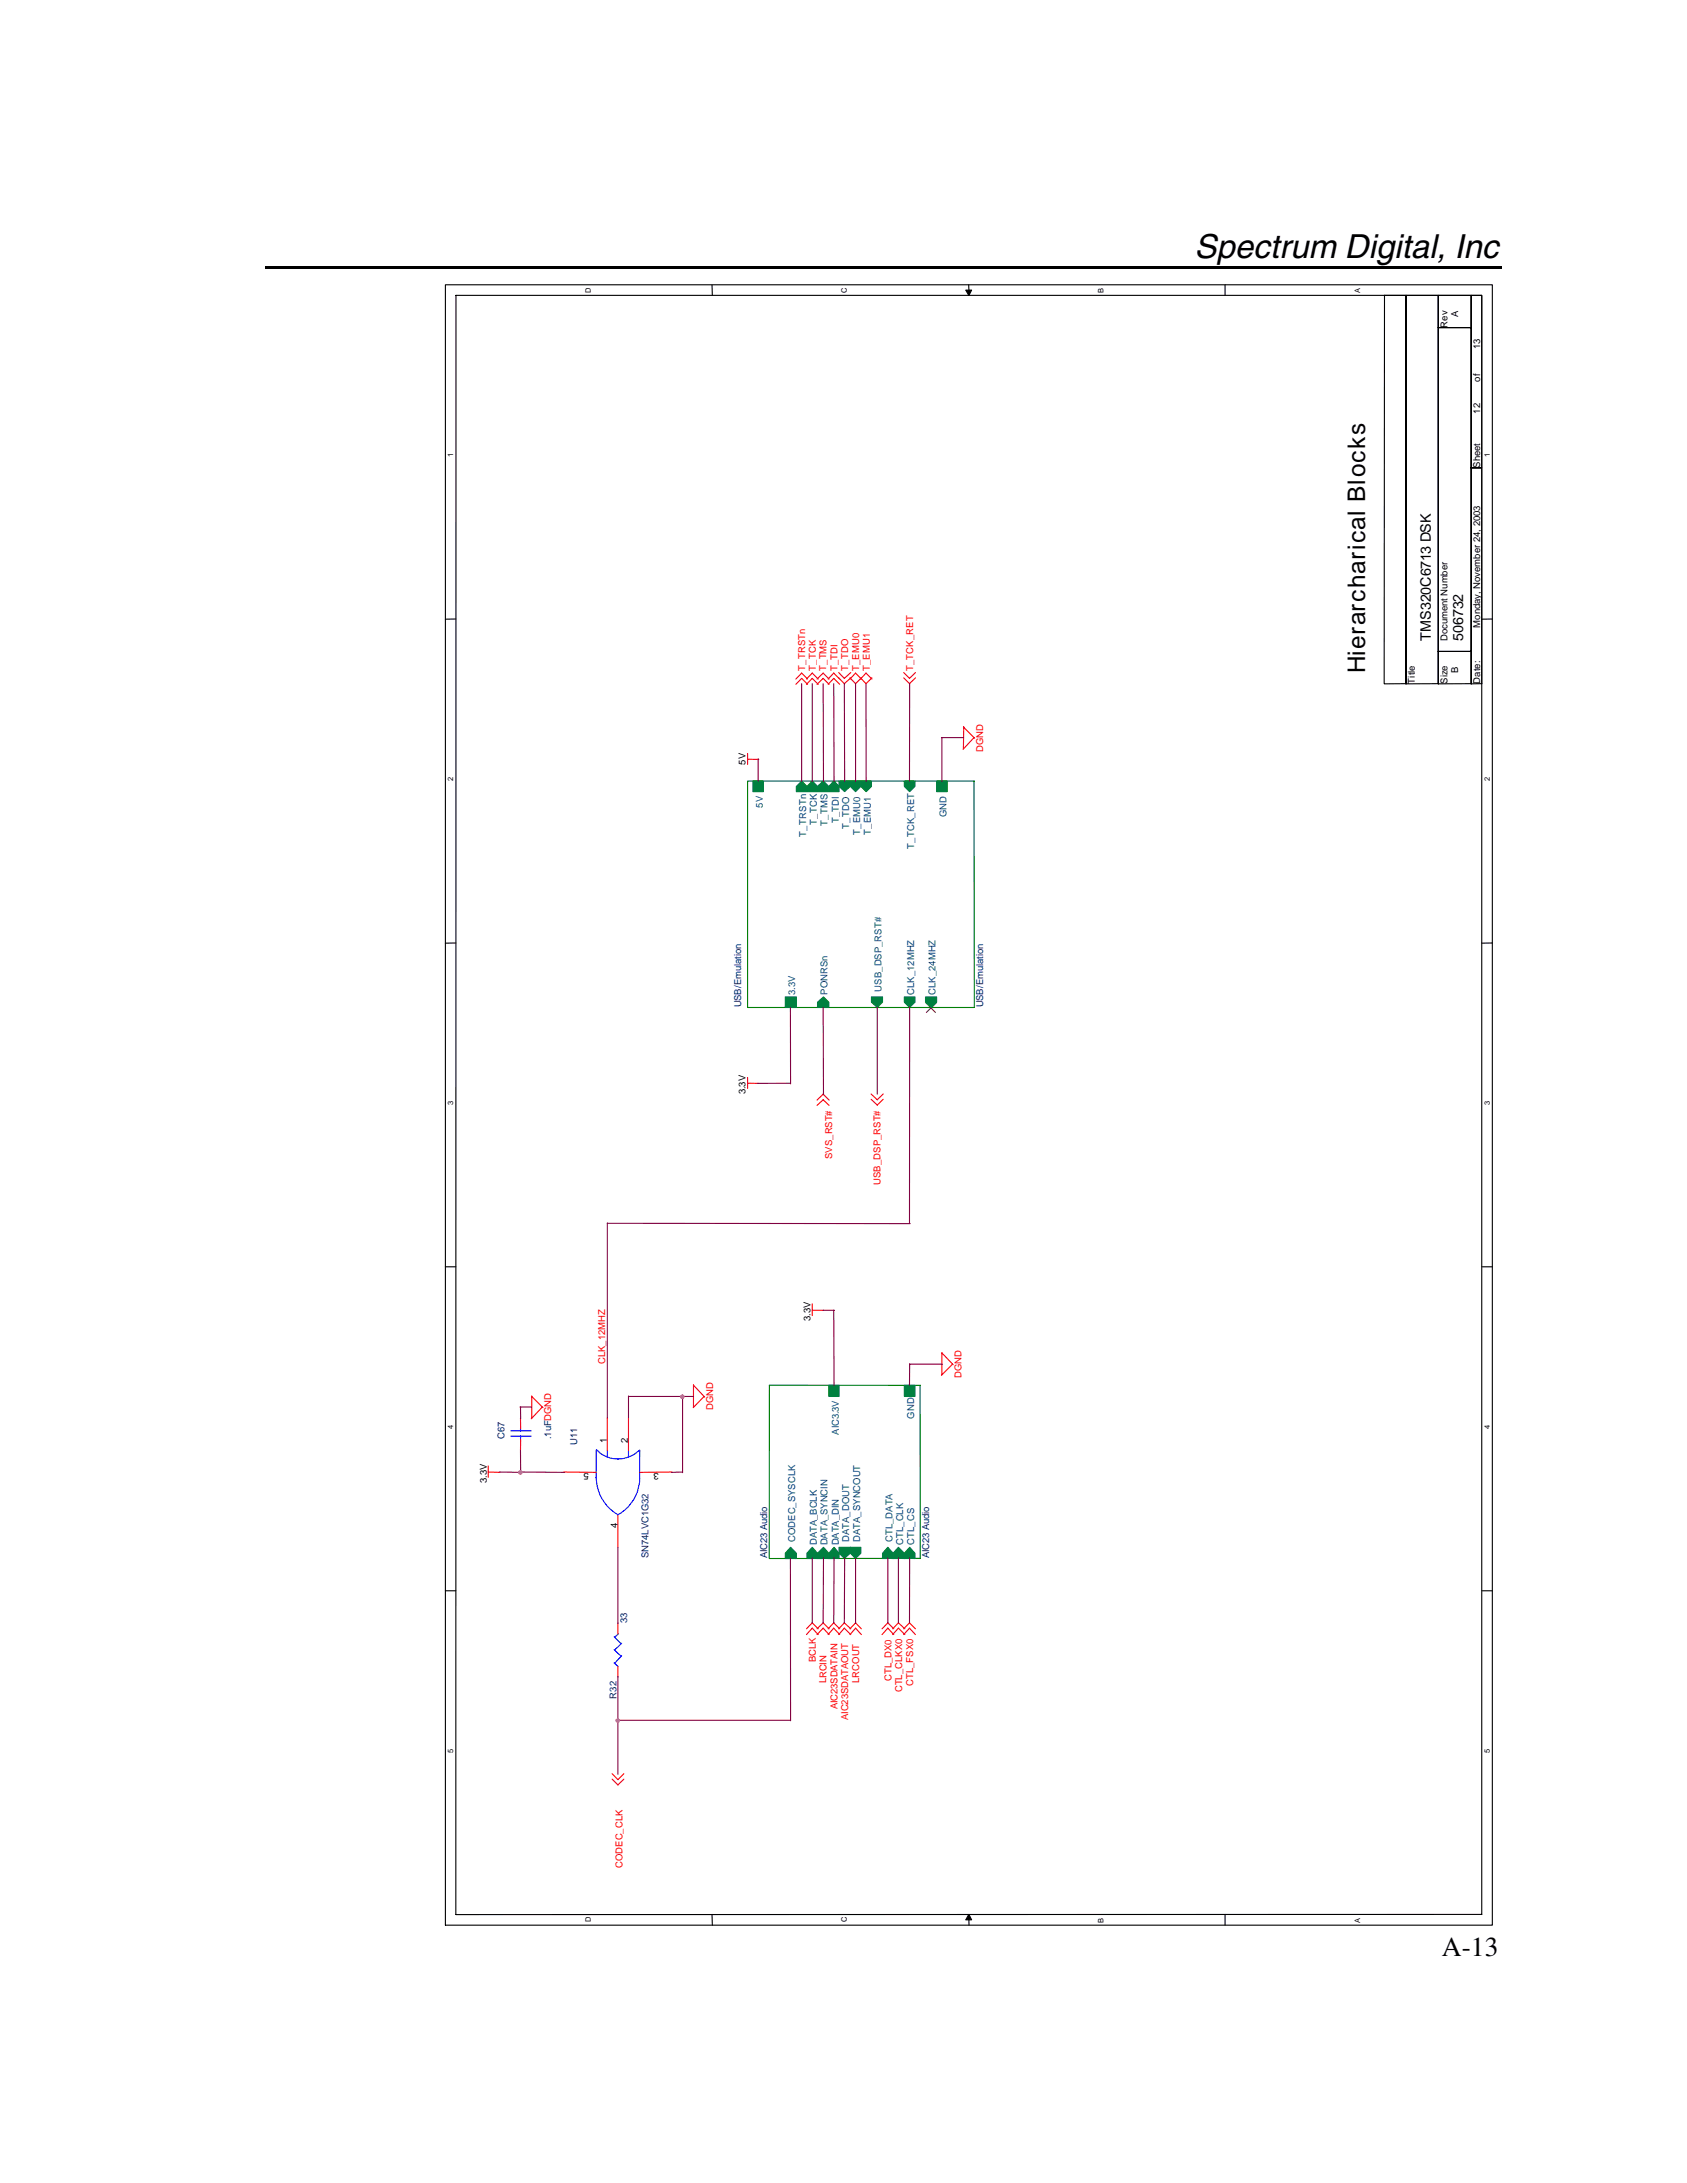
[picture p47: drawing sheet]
<svg xmlns="http://www.w3.org/2000/svg" width="216mm" height="279mm" viewBox="0 0 216 279" stroke-linecap="round" stroke-linejoin="round" font-family="sans-serif">
<defs><g id="words">
<text font-size="4.2" x="152.9" y="33">Spectrum Digital, Inc</text>
<text font-size="3.5" x="184.5" y="250.4">A-13</text>
<text font-size="3.1" x="174.7" y="86.1" transform="rotate(-90 174.7 86.1)">Hierarcharical Blocks</text>
<g font-size="1.8">
<text x="183.1" y="82" transform="rotate(-90 183.1 82)">TMS320C6713 DSK</text>
<text x="187.3" y="82" transform="rotate(-90 187.3 82)">506732</text>
</g>
<g font-size="1.2">
<text x="185.2" y="41.9" transform="rotate(-90 185.2 41.9)">Rev</text>
<text x="186.6" y="40.6" transform="rotate(-90 186.6 40.6)">A</text>
<text x="189.4" y="44.7" transform="rotate(-90 189.4 44.7)">13</text>
<text x="189.4" y="48.8" transform="rotate(-90 189.4 48.8)">of</text>
<text x="189.4" y="53" transform="rotate(-90 189.4 53)">12</text>
<text x="189.4" y="59.9" transform="rotate(-90 189.4 59.9)">Sheet</text>
<text x="185.2" y="82" transform="rotate(-90 185.2 82)">Document Number</text>
<text x="189.4" y="80.3" transform="rotate(-90 189.4 80.3)">Monday, November 24, 2003</text>
<text x="181.1" y="87.5" transform="rotate(-90 181.1 87.5)">Title</text>
<text x="185.2" y="87.5" transform="rotate(-90 185.2 87.5)">Size</text>
<text x="186.6" y="86.1" transform="rotate(-90 186.6 86.1)">B</text>
<text x="189.4" y="87.5" transform="rotate(-90 189.4 87.5)">Date:</text>
<text x="95.4" y="97.9" transform="rotate(-90 95.4 97.9)">5V</text>
<text x="95.4" y="140" transform="rotate(-90 95.4 140)">3.3V</text>
<text x="103.7" y="169.1" transform="rotate(-90 103.7 169.1)">3.3V</text>
<text x="77.7" y="184.7" transform="rotate(-90 77.7 184.7)">1</text>
<text x="80.3" y="184.7" transform="rotate(-90 80.3 184.7)">2</text>
<text x="62.3" y="189.8" transform="rotate(-90 62.3 189.8)">3.3V</text>
<text x="75.4" y="188.5" transform="rotate(-180 75.4 188.5)">5</text>
<text x="84.3" y="188.5" transform="rotate(-180 84.3 188.5)">3</text>
<text x="79" y="195.5" transform="rotate(-90 79 195.5)">4</text>
</g>
<g font-size="1.2" fill="#f00">
<text x="103" y="85.9" transform="rotate(-90 103 85.9)">T_TRSTn</text>
<text x="104.4" y="85.9" transform="rotate(-90 104.4 85.9)">T_TCK</text>
<text x="105.7" y="85.9" transform="rotate(-90 105.7 85.9)">T_TMS</text>
<text x="107.2" y="85.9" transform="rotate(-90 107.2 85.9)">T_TDI</text>
<text x="108.5" y="85.9" transform="rotate(-90 108.5 85.9)">T_TDO</text>
<text x="110" y="85.9" transform="rotate(-90 110 85.9)">T_EMU0</text>
<text x="111.3" y="85.9" transform="rotate(-90 111.3 85.9)">T_EMU1</text>
<text x="116.9" y="85.9" transform="rotate(-90 116.9 85.9)">T_TCK_RET</text>
<text x="125.8" y="96.2" transform="rotate(-90 125.8 96.2)">DGND</text>
<text x="106.5" y="148.3" transform="rotate(-90 106.5 148.3)">SVS_RST#</text>
<text x="112.7" y="151.6" transform="rotate(-90 112.7 151.6)">USB_DSP_RST#</text>
<text x="77.4" y="174.6" transform="rotate(-90 77.4 174.6)">CLK_12MHZ</text>
<text x="123" y="176.4" transform="rotate(-90 123 176.4)">DGND</text>
<text x="91.3" y="180.5" transform="rotate(-90 91.3 180.5)">DGND</text>
<text x="104.4" y="212.7" transform="rotate(-90 104.4 212.7)">BCLK</text>
<text x="105.7" y="215.5" transform="rotate(-90 105.7 215.5)">LRCIN</text>
<text x="110" y="215.5" transform="rotate(-90 110 215.5)">LRCOUT</text>
<text x="114.1" y="215.2" transform="rotate(-90 114.1 215.2)">CTL_DX0</text>
<text x="116.9" y="215.8" transform="rotate(-90 116.9 215.8)">CTL_FSX0</text>
<text x="107.2" y="218.7" transform="rotate(-90 107.2 218.7)">AIC23SDATAIN</text>
<text x="108.5" y="220.2" transform="rotate(-90 108.5 220.2)">AIC23SDATAOUT</text>
<text x="115.5" y="216.6" transform="rotate(-90 115.5 216.6)">CTL_CLKX0</text>
<text x="79.7" y="239.1" transform="rotate(-90 79.7 239.1)">CODEC_CLK</text>
</g>
<g font-size="1.2" fill="#004080">
<text x="97.6" y="103.4" transform="rotate(-90 97.6 103.4)">5V</text>
<text x="103.2" y="107.1" transform="rotate(-90 103.2 107.1)">T_TRSTn</text>
<text x="104.5" y="105.6" transform="rotate(-90 104.5 105.6)">T_TCK</text>
<text x="105.9" y="105.7" transform="rotate(-90 105.9 105.7)">T_TMS</text>
<text x="107.3" y="105.4" transform="rotate(-90 107.3 105.4)">T_TDI</text>
<text x="108.7" y="106.1" transform="rotate(-90 108.7 106.1)">T_TDO</text>
<text x="110.1" y="106.8" transform="rotate(-90 110.1 106.8)">T_EMU0</text>
<text x="111.4" y="106.8" transform="rotate(-90 111.4 106.8)">T_EMU1</text>
<text x="121.1" y="104.6" transform="rotate(-90 121.1 104.6)">GND</text>
<text x="117" y="108.6" transform="rotate(-90 117 108.6)">T_TCK_RET</text>
<text x="101.8" y="127.3" transform="rotate(-90 101.8 127.3)">3.3V</text>
<text x="105.9" y="127.3" transform="rotate(-90 105.9 127.3)">PONRSn</text>
<text x="112.8" y="126.9" transform="rotate(-90 112.8 126.9)">USB_DSP_RST#</text>
<text x="117" y="127.3" transform="rotate(-90 117 127.3)">CLK_12MHZ</text>
<text x="119.7" y="127.3" transform="rotate(-90 119.7 127.3)">CLK_24MHZ</text>
<text x="107.3" y="183.6" transform="rotate(-90 107.3 183.6)">AIC3.3V</text>
<text x="117" y="181.6" transform="rotate(-90 117 181.6)">GND</text>
<text x="101.8" y="197.4" transform="rotate(-90 101.8 197.4)">CODEC_SYSCLK</text>
<text x="104.5" y="197.8" transform="rotate(-90 104.5 197.8)">DATA_BCLK</text>
<text x="105.9" y="197.8" transform="rotate(-90 105.9 197.8)">DATA_SYNCIN</text>
<text x="107.3" y="197.8" transform="rotate(-90 107.3 197.8)">DATA_DIN</text>
<text x="108.7" y="197.4" transform="rotate(-90 108.7 197.4)">DATA_DOUT</text>
<text x="110.1" y="197.4" transform="rotate(-90 110.1 197.4)">DATA_SYNCOUT</text>
<text x="114.2" y="197.4" transform="rotate(-90 114.2 197.4)">CTL_DATA</text>
<text x="115.6" y="197.8" transform="rotate(-90 115.6 197.8)">CTL_CLK</text>
<text x="117" y="197.8" transform="rotate(-90 117 197.8)">CTL_CS</text>
</g>
<g font-size="1.2" fill="#000080">
<text x="94.8" y="128.9" transform="rotate(-90 94.8 128.9)">USB/Emulation</text>
<text x="125.8" y="128.9" transform="rotate(-90 125.8 128.9)">USB/Emulation</text>
<text x="64.6" y="184.2" transform="rotate(-90 64.6 184.2)">C67</text>
<text x="70.5" y="184.2" transform="rotate(-90 70.5 184.2)">.1uFDGND</text>
<text x="73.9" y="185" transform="rotate(-90 73.9 185)">U11</text>
<text x="83" y="199.5" transform="rotate(-90 83 199.5)">SN74LVC1G32</text>
<text x="98.2" y="199.5" transform="rotate(-90 98.2 199.5)">AIC23 Audio</text>
<text x="118.9" y="199.5" transform="rotate(-90 118.9 199.5)">AIC23 Audio</text>
<text x="80.2" y="207.7" transform="rotate(-90 80.2 207.7)">33</text>
<text x="78.9" y="217.4" transform="rotate(-90 78.9 217.4)">R32</text>
</g>
<g font-size="1">
<text x="75.6" y="37.5" transform="rotate(-90 75.6 37.5)">D</text>
<text x="108.4" y="37.5" transform="rotate(-90 108.4 37.5)">C</text>
<text x="141.2" y="37.5" transform="rotate(-90 141.2 37.5)">B</text>
<text x="174.1" y="37.5" transform="rotate(-90 174.1 37.5)">A</text>
<text x="58" y="58.5" transform="rotate(-90 58 58.5)">1</text>
<text x="190.6" y="58.5" transform="rotate(-90 190.6 58.5)">1</text>
<text x="58" y="100" transform="rotate(-90 58 100)">2</text>
<text x="190.6" y="100" transform="rotate(-90 190.6 100)">2</text>
<text x="58" y="141.4" transform="rotate(-90 58 141.4)">3</text>
<text x="190.6" y="141.4" transform="rotate(-90 190.6 141.4)">3</text>
<text x="58" y="182.9" transform="rotate(-90 58 182.9)">4</text>
<text x="190.6" y="182.9" transform="rotate(-90 190.6 182.9)">4</text>
<text x="58" y="224.3" transform="rotate(-90 58 224.3)">5</text>
<text x="190.6" y="224.3" transform="rotate(-90 190.6 224.3)">5</text>
<text x="75.6" y="246" transform="rotate(-90 75.6 246)">D</text>
<text x="108.4" y="246" transform="rotate(-90 108.4 246)">C</text>
<text x="141.2" y="246.1" transform="rotate(-90 141.2 246.1)">B</text>
<text x="174.1" y="246.1" transform="rotate(-90 174.1 246.1)">A</text>
</g>
</g></defs>
<path d="M33.9 34.1h.2v.4h-.2z" fill="#000"/>
<path d="M34.1 34.3h158.2" fill="none" stroke="#000" stroke-width=".36"/>
<path d="M56.7 35.6h134.6v210.8h-134.6z" fill="#fff"/>
<g fill="none" stroke="#000" stroke-width=".14">
<path d="M57 36.4h134v210h-134zM58.3 37.8h131.3v207.2M58.4 37.8l-.1 207.2M91.1 36.4l.1 1.4M124 36.4v1.4M156.8 36.4v1.4M177.1 37.8h2.8v49.7h4.2v-4.1h4.2v4.1h1.3M177.2 37.8l-.1 49.7M184.1 37.8h4.2v4.1h-4.2zM188.3 37.8h1.3v22.1h-1.3zM184.1 41.9h4.2v41.5h-4.2zM58.3 79.2h-1.3"/>
<path d="M191 79.2h-1.4M177.2 87.5h2.7v-49.7h4.2v49.7h4.2v-27.6h1.3v27.6M58.3 120.7h-1.3M191 120.7h-1.4M57 162.1h1.3M189.6 162.1h1.4M57 203.6h1.3M189.6 203.6h1.4M91.1 245l.1 1.4M124 245v1.4M156.8 245v1.4M189.6 245h-131.2"/>
</g>
<g fill="#000">
<path d="M123.6 37.1h.8l-.4 .7z" fill-rule="evenodd"/>
<path d="M124 245l-.4 .7h.8z" fill-rule="evenodd"/>
</g>
<path d="M124 37.8l-.4-.7h.8l-.4 .7M124 245l-.4 .7h.8l-.4-.7" fill="none" stroke="#000" stroke-width=".13"/>
<path d="M124.7 100v28.9M124.7 100h-29v28.9h29" fill="none" stroke="#008000" stroke-width=".14"/>
<path d="M96.4 100v1.3h1.3v-1.3z" fill-rule="evenodd" fill="#008040"/>
<path d="M96.4 100h1.3v1.3h-1.3z" fill="none" stroke="#008040" stroke-width=".14"/>
<path d="M111.5 127.6v.7l.8 .6 .6-.6v-.7z" fill-rule="evenodd" fill="#008040"/>
<path d="M111.5 127.6h1.4v.7l-.6 .6-.8-.6z" fill="none" stroke="#008040" stroke-width=".14"/>
<path d="M107.4 100v.6l.7 .7 .7-.7v-.6z" fill-rule="evenodd" fill="#008040"/>
<path d="M108.1 100h-.7v.6l.7 .7 .7-.7v-.6h-.7" fill="none" stroke="#008040" stroke-width=".14"/>
<path d="M103.3 100.6v.7h1.3v-.7l-.7-.6z" fill-rule="evenodd" fill="#008040"/>
<path d="M103.3 100.6l.6-.6 .7 .6v.7h-1.3z" fill="none" stroke="#008040" stroke-width=".14"/>
<path d="M104.6 100.6v.7h1.5v-.7l-.7-.6z" fill-rule="evenodd" fill="#008040"/>
<path d="M105.3 100l-.7 .6v.7h1.5v-.7l-.7-.6" fill="none" stroke="#008040" stroke-width=".14"/>
<path d="M101.9 100.6v.7h1.4v-.7l-.7-.6z" fill-rule="evenodd" fill="#008040"/>
<path d="M101.9 100.6l.7-.6 .7 .6v.7h-1.4z" fill="none" stroke="#008040" stroke-width=".14"/>
<path d="M108.8 100v.6l.7 .7 .7-.7v-.6z" fill-rule="evenodd" fill="#008040"/>
<path d="M108.8 100h1.4v.6l-.7 .7-.7-.7z" fill="none" stroke="#008040" stroke-width=".14"/>
<path d="M110.2 100v.6l.6 .7 .7-.7v-.6z" fill-rule="evenodd" fill="#008040"/>
<path d="M110.8 100h-.6v.6l.6 .7 .7-.7v-.6h-.7" fill="none" stroke="#008040" stroke-width=".14"/>
<path d="M106.7 100l-.6 .6v.7h1.3v-.7z" fill-rule="evenodd" fill="#008040"/>
<path d="M106.7 100l-.6 .6v.7h1.3v-.7l-.7-.6" fill="none" stroke="#008040" stroke-width=".14"/>
<path d="M100.5 127.6v1.3h1.4v-1.3z" fill-rule="evenodd" fill="#008040"/>
<path d="M100.5 127.6h1.4v1.3h-1.4z" fill="none" stroke="#008040" stroke-width=".14"/>
<path d="M104.6 128.3v.6h1.5v-.6l-.7-.7z" fill-rule="evenodd" fill="#008040"/>
<path d="M105.3 128.9h.8v-.6l-.7-.7-.8 .7v.6h.8" fill="none" stroke="#008040" stroke-width=".14"/>
<path d="M119.9 100v1.3h1.3v-1.3z" fill-rule="evenodd" fill="#008040"/>
<path d="M119.9 100h1.3v1.3h-1.3z" fill="none" stroke="#008040" stroke-width=".14"/>
<path d="M115.7 100v.6l.7 .7 .7-.7v-.6z" fill-rule="evenodd" fill="#008040"/>
<path d="M116.4 100h-.7v.6l.7 .7 .7-.7v-.6h-.7" fill="none" stroke="#008040" stroke-width=".14"/>
<path d="M115.7 127.6v.7l.7 .6 .7-.6v-.7z" fill-rule="evenodd" fill="#008040"/>
<path d="M116.4 128.9l.7-.6v-.7h-1.4v.7l.7 .6" fill="none" stroke="#008040" stroke-width=".14"/>
<path d="M118.5 128.4l1.2 1.2M119.8 128.4l-1.2 1.2" fill="none" stroke="#804000" stroke-width=".14"/>
<path d="M118.4 127.6v.7l.8 .6 .7-.6v-.7z" fill-rule="evenodd" fill="#008040"/>
<path d="M118.4 127.6h1.5v.7l-.7 .6-.8-.6z" fill="none" stroke="#008040" stroke-width=".14"/>
<path d="M98.4 177.3h19.4M98.5 177.3l-.1 22.2M117.8 177.3v22.2M117.8 199.5h-19.3" fill="none" stroke="#008000" stroke-width=".14"/>
<path d="M115.7 177.3v1.4h1.4v-1.4z" fill-rule="evenodd" fill="#008040"/>
<path d="M116.4 177.3h-.7v1.4h1.4v-1.4h-.7" fill="none" stroke="#008040" stroke-width=".14"/>
<path d="M103.9 198l-.6 .8v.7h1.3v-.7z" fill-rule="evenodd" fill="#008040"/>
<path d="M103.9 199.5h.7v-.7l-.7-.8-.6 .8v.7h.6" fill="none" stroke="#008040" stroke-width=".14"/>
<path d="M104.6 198.8v.7h1.5v-.7l-.7-.8z" fill-rule="evenodd" fill="#008040"/>
<path d="M105.3 199.5h.8v-.7l-.7-.8-.8 .8v.7h.8" fill="none" stroke="#008040" stroke-width=".14"/>
<path d="M106.7 198l-.6 .8v.7h1.3v-.7z" fill-rule="evenodd" fill="#008040"/>
<path d="M106.7 199.5h.7v-.7l-.7-.8-.6 .8v.7h.6" fill="none" stroke="#008040" stroke-width=".14"/>
<path d="M107.4 198v.8l.7 .7 .7-.7v-.8z" fill-rule="evenodd" fill="#008040"/>
<path d="M108.1 199.5l.7-.7v-.8h-1.4v.8l.7 .7" fill="none" stroke="#008040" stroke-width=".14"/>
<path d="M113.6 198l-.7 .8v.7h1.4v-.7z" fill-rule="evenodd" fill="#008040"/>
<path d="M113.6 199.5h.7v-.7l-.7-.8-.7 .8v.7h.7" fill="none" stroke="#008040" stroke-width=".14"/>
<path d="M115 198l-.7 .8v.7h1.4v-.7z" fill-rule="evenodd" fill="#008040"/>
<path d="M115 199.5h.7v-.7l-.7-.8-.7 .8v.7h.7" fill="none" stroke="#008040" stroke-width=".14"/>
<path d="M116.4 198l-.7 .8v.7h1.4v-.7z" fill-rule="evenodd" fill="#008040"/>
<path d="M116.4 199.5h.7v-.7l-.7-.8-.7 .8v.7h.7" fill="none" stroke="#008040" stroke-width=".14"/>
<path d="M101.2 198l-.7 .8v.7h1.4v-.7z" fill-rule="evenodd" fill="#008040"/>
<path d="M101.2 199.5h.7v-.7l-.7-.8-.7 .8v.7h.7" fill="none" stroke="#008040" stroke-width=".14"/>
<path d="M106.1 177.3v1.4h1.3v-1.4z" fill-rule="evenodd" fill="#008040"/>
<path d="M106.7 177.3h-.6v1.4h1.3v-1.4h-.7" fill="none" stroke="#008040" stroke-width=".14"/>
<path d="M108.8 198v.8l.7 .7 .7-.7v-.8z" fill-rule="evenodd" fill="#008040"/>
<path d="M109.5 199.5l.7-.7v-.8h-1.4v.8l.7 .7" fill="none" stroke="#008040" stroke-width=".14"/>
<g fill="none" stroke="#f00" stroke-width=".14">
<path d="M95.7 96.4v1.5M95.7 97.2h1.4M101.9 86.9l.7-.8 .8 .8M101.9 87.6l.7-.8 .8 .8M103.2 86.9l.7-.8 .8 .8M103.2 87.6l.7-.8 .8 .8M104.6 86.9l.7-.8 .8 .8M104.6 87.6l.7-.8 .8 .8M106 86.9l.7-.8 .8 .8M106 87.6l.7-.8 .8 .8M107.3 86.8l.8 .7 .8-.7M107.3 86.1l.8 .7 .8-.7"/>
<path d="M108.8 86.9l.7-.8 .7 .8M108.8 86.8l.7 .7 .7-.7M110.1 86.9l.7-.8 .8 .8M110.1 86.8l.7 .7 .8-.7M115.7 86.8l.7 .7 .8-.7M115.7 86.1l.7 .7 .8-.7M123.3 93l1.4 1.5M123.3 93v2.8M124.7 94.4l-1.4 1.5M95.7 137.9v1.4M95.7 138.6l1.4 .1M104.6 140.8l.7-.8 .8 .8"/>
<path d="M104.6 141.5l.7-.7 .8 .7M111.5 140.7l.8 .7 .7-.7M111.5 140l.8 .8 .7-.8M68.1 178.7v2.8M68.1 178.7l1.4 1.5M88.8 177.2v2.9M88.8 177.3l1.4 1.5M90.1 178.7l-1.4 1.5M103.9 166.9v1.5M103.9 167.7h1.5M120.5 173.1v2.9M120.5 173.2l1.5 1.5"/>
<path d="M121.9 174.6l-1.4 1.4M62.5 187.6v1.5M62.5 188.4h1.5M66.6 181.5v1.4M66.6 184.2v1.5M69.4 180.1l-1.4 1.5M72.2 188.4h4.1M77.7 181.5v4.2M79.1 193.9v4.1M80.4 181.5v4.2M86 188.4h-4.1M79.1 207.7v1.4"/>
<path d="M79.1 213.3v1.3M103.2 208.5l.7-.8 .8 .8M103.2 209.2l.7-.8 .8 .8M104.6 208.5l.7-.8 .8 .8M104.6 209.2l.7-.8 .8 .8M106 208.5l.7-.8 .8 .8M106 209.2l.7-.8 .8 .8M107.3 208.5l.8-.8 .8 .8M107.3 209.2l.8-.8 .8 .8M108.8 208.5l.7-.8 .7 .8M108.8 209.2l.7-.8 .7 .8M112.9 208.5l.7-.8 .8 .8"/>
<path d="M112.9 209.2l.7-.8 .8 .8M114.2 208.5l.8-.8 .8 .8M114.2 209.2l.8-.8 .8 .8M115.7 208.5l.7-.8 .8 .8M115.7 209.2l.7-.8 .8 .8M78.3 227.7l.8 .8 .7-.8M78.3 227l.8 .8 .7-.8"/>
</g>
<g fill="none" stroke="#00f" stroke-width=".14">
<path d="M65.4 183.8h2.6M65.4 183.1h2.6M66.6 182.9v.3M66.6 183.7v.5M76.3 185.6v3.5a5.7 5.7 0 0 0 2.8 4.8M76.4 185.6a3.9 3.9 0 0 0 2.7 1.2M77.7 185.7v.8M80.4 185.7v.8M81.8 185.7a4.3 4.3 0 0 1-2.8 1.1l.1-.1M81.9 189.1a5.4 5.4 0 0 1-2.9 4.8M81.9 185.6v3.5M78.6 212.8l.5 .5"/>
<path d="M78.6 211.1l.9 .9M78.6 209.5l.9 .9M79.2 209.1l-.5 .4M79.6 211.9l-.9 1M79.6 210.3l-.9 .9"/>
</g>
<g fill="none" stroke="#800040" stroke-width=".14">
<path d="M97 97.1v2.9M102.6 87.5v12.5M103.9 87.5v12.5M105.3 87.5l.1 12.5M106.7 87.5v12.5M108.1 87.5v12.5M109.5 87.5v12.5M110.8 87.5v12.5M116.4 87.4v12.6M120.5 94.4h2.8M120.5 94.4v5.6M101.2 128.9v9.8"/>
<path d="M101.2 138.6l-4.2 .1M105.3 128.9l.1 11.2M112.3 128.9v11.1M116.4 128.9v27.7M77.7 156.6h38.8M77.7 156.5v25M80.4 178.7v2.8M80.4 178.7h8.4M87.4 178.7v9.8M105.3 167.7h1.5M106.7 167.7v9.7M116.4 174.6h4.2"/>
<path d="M116.4 174.6v2.7M63.9 188.4h2.8M66.5 180.1h1.6M66.6 185.7v2.8M66.6 188.4h5.6M66.6 180.1v1.5M79.1 198v9.8M87.4 188.4h-1.5M101.2 199.5v20.7M103.9 199.4v8.3M105.4 199.4l-.1 8.3M106.7 199.4v8.3"/>
<path d="M108.1 199.4v8.3M109.5 199.5v8.3M113.6 199.4v8.3M115 199.4v8.3M116.4 199.4v8.3M79.1 214.6v12.5M79 220.2h22.2"/>
</g>
<path d="M87.1 178.8a.23 .23 0 0 0 .4 0 .23 .23 0 0 0-.4 0z" fill-rule="evenodd" fill="#f0f"/>
<circle cx="87.3" cy="178.8" r=".23" fill="none" stroke="#f0f" stroke-width=".14"/>
<path d="M66.4 188.4a.23 .23 0 0 0 .4 0 .23 .23 0 0 0-.4 0z" fill-rule="evenodd" fill="#f0f"/>
<path d="M66.6 188.2a.23 .23 0 0 0-.2 .3 .23 .23 0 0 0 .4 .1 .23 .23 0 0 0-.1-.4h-.1" fill="none" stroke="#f0f" stroke-width=".14"/>
<path d="M78.8 220.2a.25 .25 0 0 0 .5 0 .25 .25 0 0 0-.5 0z" fill-rule="evenodd" fill="#f0f"/>
<circle cx="79" cy="220.2" r=".23" fill="none" stroke="#f0f" stroke-width=".14"/>
<use href="#words"/>
</svg>
